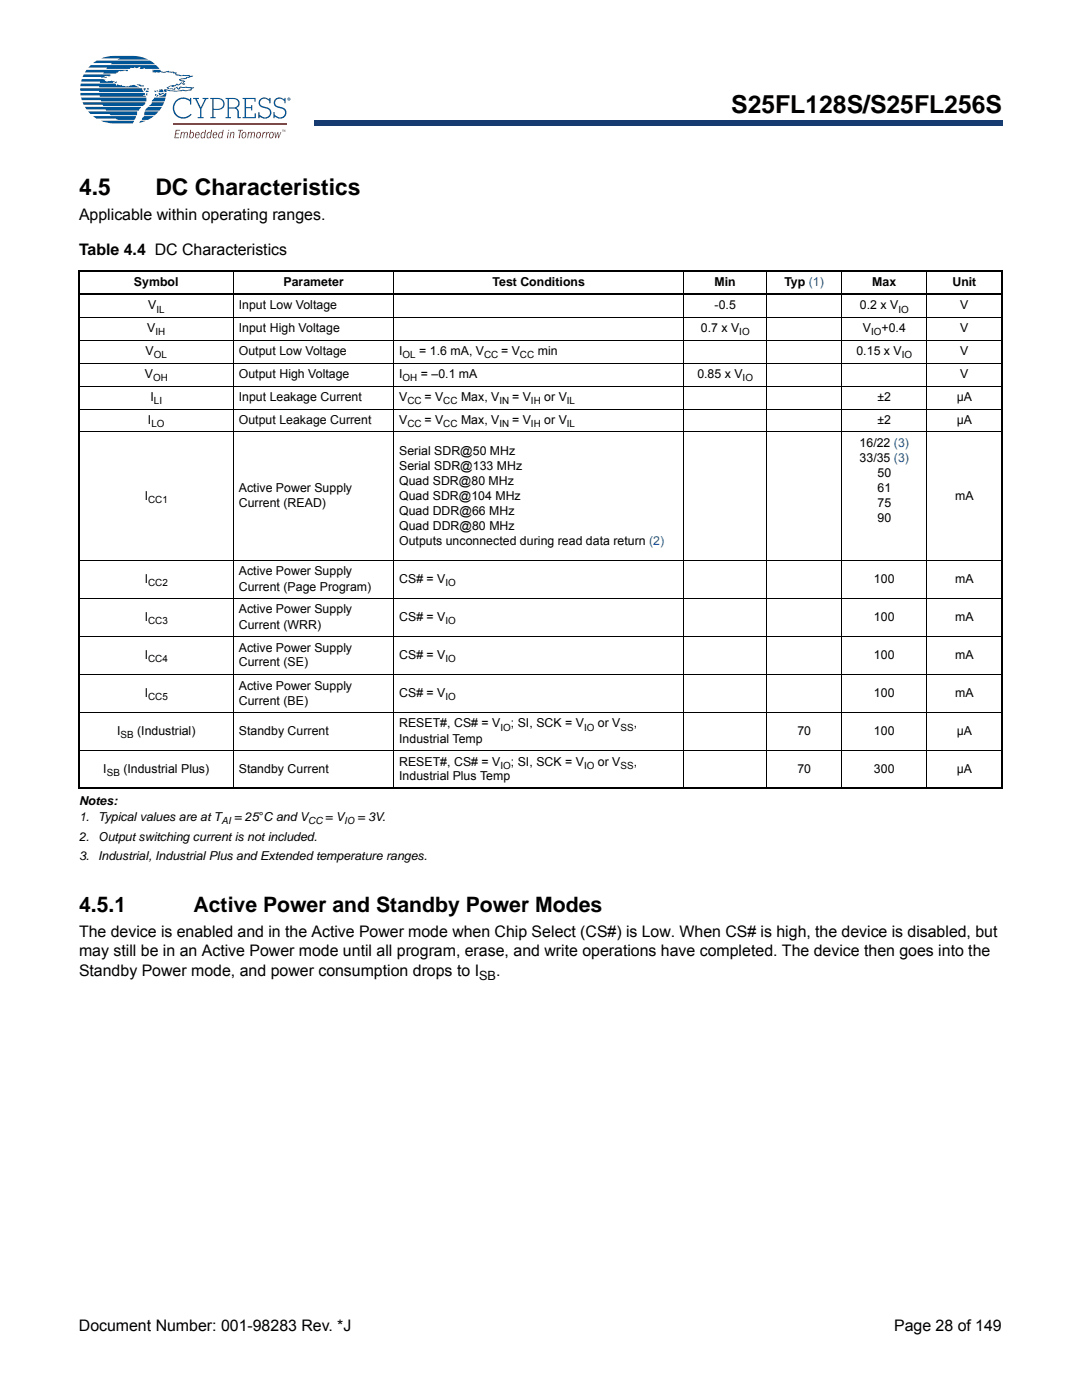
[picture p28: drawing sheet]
<svg xmlns="http://www.w3.org/2000/svg" width="216mm" height="279mm" viewBox="0 0 216 279" stroke-linecap="round" stroke-linejoin="round" font-family="sans-serif">
<defs><g id="words">
<text font-size="4.9" x="145.9" y="22.5">S25FL128S/S25FL256S</text>
<g font-size="4.6">
<text x="15.8" y="38.8">4.5</text>
<text x="31" y="38.8">DC Characteristics</text>
</g>
<g font-size="4.2">
<text x="15.8" y="182">4.5.1</text>
<text x="38.6" y="182">Active Power and Standby Power Modes</text>
</g>
<g font-size="3.2">
<text x="15.8" y="43.9">Applicable within operating ranges.</text>
<text x="15.8" y="50.9">Table 4.4 DC Characteristics</text>
<text x="15.8" y="186.9">The device is enabled and in the Active Power mode when Chip Select (CS#) is Low. When CS# is high, the device is disabled, but</text>
<text x="15.8" y="190.8">may still be in an Active Power mode until all program, erase, and write operations have completed. The device then goes into the</text>
<text x="15.8" y="194.7">Standby Power mode, and power consumption drops to I</text>
<text x="99" y="194.7">.</text>
<text x="15.7" y="265.6">Document Number: 001-98283 Rev. *J</text>
<text x="178.4" y="265.6">Page 28 of 149</text>
</g>
<g font-size="2.5">
<text x="26.7" y="57.2">Symbol</text>
<text x="56.6" y="57.2">Parameter</text>
<text x="98.3" y="57.2">Test Conditions</text>
<text x="142.6" y="57.2">Min</text>
<text x="156.5" y="57.2">Typ (1)</text>
<text x="174.1" y="57.2">Max</text>
<text x="190.1" y="57.2">Unit</text>
<text x="29.5" y="61.8">V</text>
<text x="47.7" y="61.8">Input Low Voltage</text>
<text x="142.6" y="61.8">-0.5</text>
<text x="171.6" y="61.8">0.2 x V</text>
<text x="191.6" y="61.8">V</text>
<text x="29.1" y="70.9">V</text>
<text x="29.4" y="66.3">V</text>
<text x="47.7" y="66.3">Input High Voltage</text>
<text x="47.7" y="70.9">Output Low Voltage</text>
<text x="79.7" y="70.9">I</text>
<text x="83.7" y="70.9">= 1.6 mA, V</text>
<text x="100" y="70.9">= V</text>
<text x="107.3" y="70.9">min</text>
<text x="139.8" y="66.3">0.7 x V</text>
<text x="170.9" y="70.9">0.15 x V</text>
<text x="172.2" y="66.3">V</text>
<text x="175.9" y="66.3">+0.4</text>
<text x="191.6" y="66.3">V</text>
<text x="191.6" y="70.9">V</text>
<text x="28.9" y="75.5">V</text>
<text x="47.7" y="75.5">Output High Voltage</text>
<text x="79.7" y="75.5">I</text>
<text x="84" y="75.5">= –0.1 mA</text>
<text x="139.2" y="75.5">0.85 x V</text>
<text x="191.6" y="75.5">V</text>
<text x="30" y="80.1">I</text>
<text x="47.7" y="80.1">Input Leakage Current</text>
<text x="79.7" y="80.1">V</text>
<text x="84.7" y="80.1">= V</text>
<text x="92" y="80.1">Max, V</text>
<text x="102.2" y="80.1">= V</text>
<text x="108.6" y="80.1">or V</text>
<text x="175.1" y="80.1">±2</text>
<text x="190.9" y="80.1">µA</text>
<text x="29.5" y="84.7">I</text>
<text x="47.7" y="84.7">Output Leakage Current</text>
<text x="79.7" y="84.7">V</text>
<text x="84.7" y="84.7">= V</text>
<text x="92" y="84.7">Max, V</text>
<text x="102.2" y="84.7">= V</text>
<text x="108.6" y="84.7">or V</text>
<text x="171.5" y="89.3">16/22 (3)</text>
<text x="175.1" y="84.7">±2</text>
<text x="190.9" y="84.7">µA</text>
<text x="79.7" y="90.8">Serial SDR@50 MHz</text>
<text x="79.7" y="93.8">Serial SDR@133 MHz</text>
<text x="171.5" y="92.3">33/35 (3)</text>
<text x="175.1" y="95.3">50</text>
<text x="28.9" y="99.8">I</text>
<text x="47.7" y="98.3">Active Power Supply</text>
<text x="47.7" y="101.3">Current (READ)</text>
<text x="79.7" y="96.8">Quad SDR@80 MHz</text>
<text x="79.7" y="99.8">Quad SDR@104 MHz</text>
<text x="175.1" y="98.3">61</text>
<text x="175.1" y="101.3">75</text>
<text x="190.6" y="99.8">mA</text>
<text x="79.7" y="102.8">Quad DDR@66 MHz</text>
<text x="79.7" y="105.8">Quad DDR@80 MHz</text>
<text x="175.1" y="104.3">90</text>
<text x="79.7" y="108.8">Outputs unconnected during read data return (2)</text>
<text x="28.9" y="116.4">I</text>
<text x="47.7" y="114.9">Active Power Supply</text>
<text x="47.7" y="117.9">Current (Page Program)</text>
<text x="79.7" y="116.4">CS# = V</text>
<text x="174.4" y="116.4">100</text>
<text x="190.6" y="116.4">mA</text>
<text x="28.9" y="123.9">I</text>
<text x="47.7" y="122.4">Active Power Supply</text>
<text x="47.7" y="125.4">Current (WRR)</text>
<text x="79.7" y="123.9">CS# = V</text>
<text x="174.4" y="123.9">100</text>
<text x="190.6" y="123.9">mA</text>
<text x="28.9" y="131.5">I</text>
<text x="47.7" y="130">Active Power Supply</text>
<text x="79.7" y="131.5">CS# = V</text>
<text x="174.4" y="131.5">100</text>
<text x="190.6" y="131.5">mA</text>
<text x="47.7" y="133">Current (SE)</text>
<text x="47.7" y="137.6">Active Power Supply</text>
<text x="28.9" y="139.1">I</text>
<text x="47.7" y="140.6">Current (BE)</text>
<text x="79.7" y="139.1">CS# = V</text>
<text x="174.4" y="139.1">100</text>
<text x="190.6" y="139.1">mA</text>
<text x="23.4" y="146.7">I</text>
<text x="27.4" y="146.7">(Industrial)</text>
<text x="47.7" y="146.7">Standby Current</text>
<text x="79.7" y="145.2">RESET#, CS# = V</text>
<text x="79.7" y="148.2">Industrial Temp</text>
<text x="101.9" y="145.2">; SI, SCK = V</text>
<text x="119.3" y="145.2">or V</text>
<text x="126.4" y="145.2">,</text>
<text x="159.1" y="146.7">70</text>
<text x="174.4" y="146.7">100</text>
<text x="190.9" y="146.7">µA</text>
<text x="20.6" y="154.3">I</text>
<text x="24.6" y="154.3">(Industrial Plus)</text>
<text x="47.7" y="154.3">Standby Current</text>
<text x="79.7" y="152.8">RESET#, CS# = V</text>
<text x="79.7" y="155.8">Industrial Plus Temp</text>
<text x="101.9" y="152.8">; SI, SCK = V</text>
<text x="119.3" y="152.8">or V</text>
<text x="126.4" y="152.8">,</text>
<text x="159.1" y="154.3">70</text>
<text x="174.4" y="154.3">300</text>
<text x="190.9" y="154.3">µA</text>
<text x="15.8" y="160.7">Notes:</text>
<text x="15.8" y="167.8">2.</text>
<text x="15.8" y="163.9">1.</text>
<text x="19.6" y="163.9">Typical values are at T</text>
<text x="19.6" y="167.8">Output switching current is not included.</text>
<text x="46.8" y="163.9">= 25°C and V</text>
<text x="64.9" y="163.9">= V</text>
<text x="71.3" y="163.9">= 3V.</text>
<text x="15.8" y="171.6">3.</text>
<text x="19.6" y="171.6">Industrial, Industrial Plus and Extended temperature ranges.</text>
<text x="95.6" y="195.5">SB</text>
</g>
<g font-size="2">
<text x="31.2" y="62.4">IL</text>
<text x="179.3" y="62.4">IO</text>
<text x="30.7" y="71.5">OL</text>
<text x="31" y="67">IH</text>
<text x="80.3" y="71.5">OL</text>
<text x="96.6" y="71.5">CC</text>
<text x="103.8" y="71.5">CC</text>
<text x="147.5" y="67">IO</text>
<text x="173.8" y="67">IO</text>
<text x="179.9" y="71.5">IO</text>
<text x="30.5" y="76.1">OH</text>
<text x="80.3" y="76.1">OH</text>
<text x="148.2" y="76.1">IO</text>
<text x="30.7" y="80.7">LI</text>
<text x="81.3" y="80.7">CC</text>
<text x="88.5" y="80.7">CC</text>
<text x="99.7" y="80.7">IN</text>
<text x="105.9" y="80.7">IH</text>
<text x="113.1" y="80.7">IL</text>
<text x="30.2" y="85.3">LO</text>
<text x="81.3" y="85.3">CC</text>
<text x="88.5" y="85.3">CC</text>
<text x="99.7" y="85.3">IN</text>
<text x="105.9" y="85.3">IH</text>
<text x="113.1" y="85.3">IL</text>
<text x="29.6" y="100.4">CC1</text>
<text x="29.6" y="117">CC2</text>
<text x="88.9" y="117">IO</text>
<text x="29.6" y="124.5">CC3</text>
<text x="88.9" y="124.5">IO</text>
<text x="29.6" y="132.1">CC4</text>
<text x="88.9" y="132.1">IO</text>
<text x="29.6" y="139.7">CC5</text>
<text x="88.9" y="139.7">IO</text>
<text x="24" y="147.3">SB</text>
<text x="99.9" y="145.8">IO</text>
<text x="116.5" y="145.8">IO</text>
<text x="123.8" y="145.8">SS</text>
<text x="21.3" y="154.9">SB</text>
<text x="99.9" y="153.4">IO</text>
<text x="116.5" y="153.4">IO</text>
<text x="123.8" y="153.4">SS</text>
<text x="44.2" y="164.5">AI</text>
<text x="61.5" y="164.5">CC</text>
<text x="68.7" y="164.5">IO</text>
</g>
</g></defs>
<path d="M62.8 24.1h137.3v.9h-137.3z" fill="#163b71"/>
<path d="M62.7 25h137.3M62.8 24.1h137.2" fill="none" stroke="#163b71" stroke-width=".2"/>
<path d="M62.7 24h.2v1h-.2z" fill="#163b71"/>
<path d="M16 11.2h42v16.4h-42z" fill="#fff"/>
<g fill="#005596">
<path d="M29.2 18l.5 .1-.1 .2-.6 .1z"/>
<path d="M16 18.6l12.8-.1a.28 .28 0 0 1 .1 .4 .28 .28 0 0 1-.4 .1l.6 .3h-9.2v-.2h-3.8z"/>
<path d="M16.7 14.9h5.5l-.4 .1 .4 .1-1.5 .1 .7 .2h-.9l-.3 .2 .1-.2h-3.8z"/>
<path d="M18.6 12.6l.7-.5h10.6l1.1 .7h-8.9l.3-.2z"/>
<path d="M20.2 11.7l2-.5h4.5h-.2l1.6 .2 1.5 .5h-6.2l.6-.2z"/>
<path d="M16.1 16.7h6.9l.2 .4 .3-.3 .4 .2h.5l-.1 .2 1.3 .1a1.82 1.82 0 0 1 2.2 .1h-8v-.2h-3.8z"/>
<path d="M27.2 16.8h.6l.4 .2 .1 .1 .3-.1 .1 .2-.6 .1z"/>
<path d="M16.3 15.8h4.3l.5 .1-.2 .1a.85 .85 0 0 0 1 .2h1.1l-.5 .3h-2.6l.1-.2h-3.8z"/>
<path d="M22.9 16.4l.4-.1v.2h-.4z"/>
<path d="M17.3 13.9h8.1l.1 .2-.1 .1-.5-.1-.4 .1a1.76 1.76 0 0 0-1.4 .5h-2.5l.1-.3h-3.8z"/>
<path d="M30.3 13.9h1.7a.98 .98 0 0 0 1.3 .3l.4-.1 .1 .2 1.5 .2-.2 .2 .2 .1 .9 .2 .4-.1 1.3 .1-.1 .1h.8l-.9 .4h-.3l-.1 .2-1.3 .2 .9 .3v.2l-.2 .2 .3 .2a.37 .37 0 0 1-.4 .1 .37 .37 0 0 1-.3-.3l-.6 .4-.5-.1-.1 .3h-.5l.2 .2h-.2a.69 .69 0 0 0-1 .1l1.1 .3v-.2l.7-.3 .2 .4a.61 .61 0 0 1 .9-.3l.6-.1 1.6 .1-.7 .7-2.9 .2-1.9-.3v.4h-.4a.31 .31 0 0 1-.1-.4 .31 .31 0 0 1 .2-.2l1 .2a5.2 5.2 0 0 0 2.6-.1l.5 .1 1.1-.1-.1-.1 .2-.2-2.2-.1-.1 .2-.2 .2h-.2l-.3-.4-.3 .2v.2l-1.4-.2-.3-.2 1.1-.5a.92 .92 0 0 0 1-.3l.2 .2 .5-.3a.45 .45 0 0 1 .7 .2l-.2-.3 .1-.3a.55 .55 0 0 1-.8-.4l1.2-.2 .2-.2 .6-.1-.3-.1h-1.6l-.7-.1-.2-.1-.1-.4-.3 .1-.1-.2-4.2-.1 .4-.3h-.2z"/>
<path d="M31.8 17.9l.5-.1 .2 .1 .1 .5h-1l.4-.2-.2-.1z"/>
<path d="M30.9 18l.3 .4h-.3z"/>
<path d="M16 17.6h12.3l.4 .8h-8.9v-.3h-3.8z"/>
<path d="M31.3 18.1h.3l-.2 .2z"/>
<path d="M29.3 17.6h.4v.2l-.1 .1h-.2z"/>
<path d="M28.6 17.6h.5l-.3 .5z"/>
<path d="M29.2 18.6l.2 .1v.4l-.2-.2z"/>
<path d="M17.9 13.2l.2-.2h13l.7 .8h-2.9v-.2l-.8 .2-.2-.1 .1-.4-.7 .3-.4-.3-.1 .3-.8-.1v.3h-4.8l.2-.3h-3.8z"/>
<path d="M31.6 18.5l1.2 .1a.44 .44 0 0 1-.7 0l-.2 .1 .4 .2-.5 .1z"/>
<path d="M31.8 19.2l.7-.2 .7-.5-.1 .8h-1.4z"/>
<path d="M31.4 18.9h.2v.3l-.5 .1z"/>
<path d="M31 18.8h.3l-.3 .4z"/>
<path d="M16.2 19.5h13v.2v.5h-9l-.1-.2h-3.8z"/>
<path d="M16.5 20.4h12.5v.2l-.5 .6h-7.9l-.1-.3h-3.8z"/>
<path d="M16.9 21.3h11.3l-.5 .8h-6.5l-.2-.3h-3.7z"/>
<path d="M17.6 22.2h9.8l-.1 .8h-5.2l-.2-.3h-3.8z"/>
<path d="M18.5 23.2h8.6l-.3 .7h-3.3l-.4-.2h-3.8z"/>
<path d="M20.1 24.1h6.7l-.3 .5h-3.7l-1.2-.1z"/>
<path d="M30.8 19.5h2.3l-.3 .7h-2.5z"/>
<path d="M30.3 20.4h2.5l-.4 .8h-2.6l.5-.5z"/>
<path d="M29.2 21.6l.3-.3h2.8l-.5 .8h-2.8z"/>
<path d="M28.9 22.2h2.7l-.7 .8h-2.1z"/>
<path d="M28.7 23.2h2l-1.2 .7h-1.2z"/>
<path d="M27.9 24.3l.2-.2h1l-1.3 .4z"/>
<path d="M35.1 20a2.15 2.15 0 0 1 2.8-.1v-.4h.3v1.4h-.3v-.6a1.84 1.84 0 0 0-2.6 0 1.84 1.84 0 0 0 .1 2.7 1.84 1.84 0 0 0 2.7-.3l.1 .2a2.11 2.11 0 0 1-3.1 .2 2.11 2.11 0 0 1 0-3.1z"/>
<path d="M38.5 19.5h1.2v.3h-.5l.9 1.6 .8-1.6h-.5v-.3h1.2v.3h-.4l-1 2v1.6h.4v.2h-1.2v-.2h.5v-1.6l-1-2h-.4z"/>
<path d="M48.4 19.5h2.6v.8h-.3v-.5h-1.6v1.6h1v-.4h.2v1h-.2v-.4h-1v1.8h1.7v-.8h.3v1h-2.7v-.2h.4v-3.6h-.4z"/>
<path d="M51.8 19.9a1.28 1.28 0 0 1 1.9 0v-.4h.3v1.1h-.3a.89 .89 0 0 0-1-.9 .89 .89 0 0 0-.7 1.3l.5 .2a1.49 1.49 0 0 1 1.7 1.3 1.34 1.34 0 0 1-1 1.1 1.34 1.34 0 0 1-1.4-.4v.4h-.3v-1.2h.3a.99 .99 0 0 0 1.1 1 .89 .89 0 0 0 1-.7 .89 .89 0 0 0-.7-1 1.44 1.44 0 0 1-1.6-1.2z"/>
<path d="M54.8 19.9a1.28 1.28 0 0 1 1.9 0v-.4h.3v1.1h-.3a.89 .89 0 0 0-1-.9 .89 .89 0 0 0-.7 1.3l.5 .2a1.49 1.49 0 0 1 1.7 1.3 1.34 1.34 0 0 1-1 1.1 1.34 1.34 0 0 1-1.4-.4v.4h-.3v-1.2h.3a.99 .99 0 0 0 1.1 1 .89 .89 0 0 0 1-.7 .89 .89 0 0 0-.7-1 1.44 1.44 0 0 1-1.6-1.2z"/>
<path d="M42.6 19.8v1.9a1.58 1.58 0 0 0 1.9-.6 .99 .99 0 0 0-1.1-1.3zM42 19.5a2.62 2.62 0 0 1 2.6 .5 1.21 1.21 0 0 1 .1 1.4 1.21 1.21 0 0 1-1.3 .5h-.8v1.5h.4v.2h-1v-.2h.4v-3.6h-.4z"/>
<path d="M45.7 19.8v1.6h.9a.84 .84 0 0 0 1-.9 .84 .84 0 0 0-1.1-.7zM45 19.5a2.71 2.71 0 0 1 2.6 .5 .99 .99 0 0 1-.5 1.6 .77 .77 0 0 1 .6 .8v1h.4v.2h-.7v-1.2a.73 .73 0 0 0-.9-.7h-.8v1.7h.4v.2h-1.1v-.2h.4v-3.6h-.4z"/>
</g>
<path d="M34.5 24.7h22.7" fill="none" stroke="#e12726" stroke-width=".29"/>
<g fill="#e12726">
<path d="M35.1 25.9h.9l-.1 .2h-.7l-.1 .5h.6v.2h-.6l-.1 .6h.8l-.1 .2h-.9z"/>
<path d="M36.1 26.3h.2v.3l.3-.3 .3 .3a.35 .35 0 0 1 .4-.3 .35 .35 0 0 1 .2 .6l-.1 .7h-.2l.1-.9-.2-.2-.4 1.1h-.1l.1-.9-.2-.2a1.08 1.08 0 0 0-.4 1.1h-.2z"/>
<path d="M46 26.3h.2l-.1 .3a.35 .35 0 0 1 .5-.3 .35 .35 0 0 1 .1 .6l-.1 .7h-.1l.1-.9-.1-.2h-.2l-.3 1.1h-.2z"/>
<path d="M47.5 25.9h1v.2h-.4l-.3 1.5h-.2l.3-1.5h-.4z"/>
<path d="M49.5 26.3h.2l-.1 .3 .4-.3 .3 .3a.35 .35 0 0 1 .4-.3 .35 .35 0 0 1 .2 .6l-.1 .7h-.2l.1-.9-.2-.2-.4 1.1h-.2l.2-.9-.2-.2a1.08 1.08 0 0 0-.4 1.1h-.2z"/>
<path d="M52.4 26.3h.2l-.1 .3 .5-.3v.2l-.4 .2-.2 .9h-.2z"/>
<path d="M53.2 26.3h.1v.3l.4-.3v.2l-.3 .2-.3 .9h-.1z"/>
<path d="M54.8 26.3h.2v1l.4-1h.1l.1 1 .4-1h.1l-.5 1.3h-.1l-.1-1-.3 1h-.2z"/>
<path d="M38.1 26.6l-.1 .5 .2 .4a.74 .74 0 0 0 .3-.9zM38 25.9h.1l-.1 .6 .4-.2a.68 .68 0 0 1 .3 .8 .68 .68 0 0 1-.7 .5l-.1-.2-.2 .2z"/>
<path d="M39.3 26.5l-.2 .3h.6l-.1-.3zM39.1 26.5a.43 .43 0 0 1 .7 0v.5l-.7 .1 .1 .3h.3l.1-.2 .2 .1a.45 .45 0 0 1-.4 .3 .45 .45 0 0 1-.4-.2z"/>
<path d="M40.4 26.6l-.2 .5 .1 .3a.54 .54 0 0 0 .5-.4 .54 .54 0 0 0-.2-.5zM40.2 26.5l.4-.2 .3 .2 .1-.6h.1l-.3 1.7h-.1v-.2a.37 .37 0 0 1-.3 .2 .37 .37 0 0 1-.3-.2z"/>
<path d="M41.6 26.6l-.2 .5 .1 .3a.54 .54 0 0 0 .5-.4 .54 .54 0 0 0-.2-.5zM41.4 26.5l.4-.2 .2 .2 .1-.6h.2l-.3 1.7h-.1v-.2a.37 .37 0 0 1-.3 .2 .37 .37 0 0 1-.4-.2z"/>
<path d="M42.8 26.5l-.2 .3h.6l-.1-.3zM42.6 26.5a.43 .43 0 0 1 .7 0v.5l-.7 .1 .1 .3h.3l.1-.2 .2 .1a.45 .45 0 0 1-.4 .3 .45 .45 0 0 1-.4-.2z"/>
<path d="M43.9 26.6l-.2 .5 .1 .3a.54 .54 0 0 0 .5-.4 .54 .54 0 0 0-.2-.5zM43.7 26.5l.4-.2 .3 .2 .1-.6h.1l-.2 1.7h-.2v-.2a.37 .37 0 0 1-.3 .2 .37 .37 0 0 1-.3-.2z"/>
<path d="M45.6 25.9h.1v.2h-.2zM45.5 26.3h.2l-.2 1.3h-.2z"/>
<path d="M48.5 26.6l-.1 .5 .2 .4a.58 .58 0 0 0 .1-1zM48.4 26.5a.45 .45 0 0 1 .7 0 .69 .69 0 0 1 0 .8 .69 .69 0 0 1-.7 .3 .87 .87 0 0 1 0-1.1z"/>
<path d="M51.4 26.6l-.1 .5 .2 .4a.58 .58 0 0 0 .2-1zM51.3 26.5a.45 .45 0 0 1 .7 0 .69 .69 0 0 1 0 .8 .69 .69 0 0 1-.7 .3 .87 .87 0 0 1 0-1.1z"/>
<path d="M54 26.6l-.1 .5 .2 .4a.58 .58 0 0 0 .1-1zM53.8 26.5a.45 .45 0 0 1 .8 0 .69 .69 0 0 1 0 .8 .69 .69 0 0 1-.8 .3 .87 .87 0 0 1 0-1.1z"/>
<path d="M56.6 25.9l.1 .3 .2-.3v.4v-.4l-.1 .4-.2-.4v.4zM56.3 25.9h.2l-.1 .4z"/>
</g>
<path d="M57.6 19.7h.1zM57.5 19.6h.2l.1 .4-.1-.2-.2 .2zM57.4 19.8a.26 .26 0 0 0 .5 0 .26 .26 0 0 0-.5 0zM57.3 19.8a.35 .35 0 0 1 .7 0 .35 .35 0 0 1-.7 0z" fill="#005596"/>
<path d="M15.6 54.1h184.5M15.6 58.7h184.5M15.8 54.3v102.8M200 54.3v102.8M15.6 157.3h184.5" fill="none" stroke="#000" stroke-width=".36"/>
<g fill="none" stroke="#000" stroke-width=".2">
<path d="M46.6 53.9v103.6M78.6 53.9v103.6M136.4 53.9v103.6M153 53.9v103.6M168 53.9v103.6M185 53.9v103.6M15.6 63.3h184.5M15.6 67.9h184.5M15.6 72.5h184.5M15.6 77h184.5M15.6 81.6h184.5M15.6 86.2h184.5"/>
<path d="M15.6 111.8h184.5M15.6 119.4h184.5M15.6 127h184.5M15.6 134.6h184.5M15.6 142.1h184.5M15.6 149.7h184.5"/>
</g>
<use href="#words"/>
</svg>
